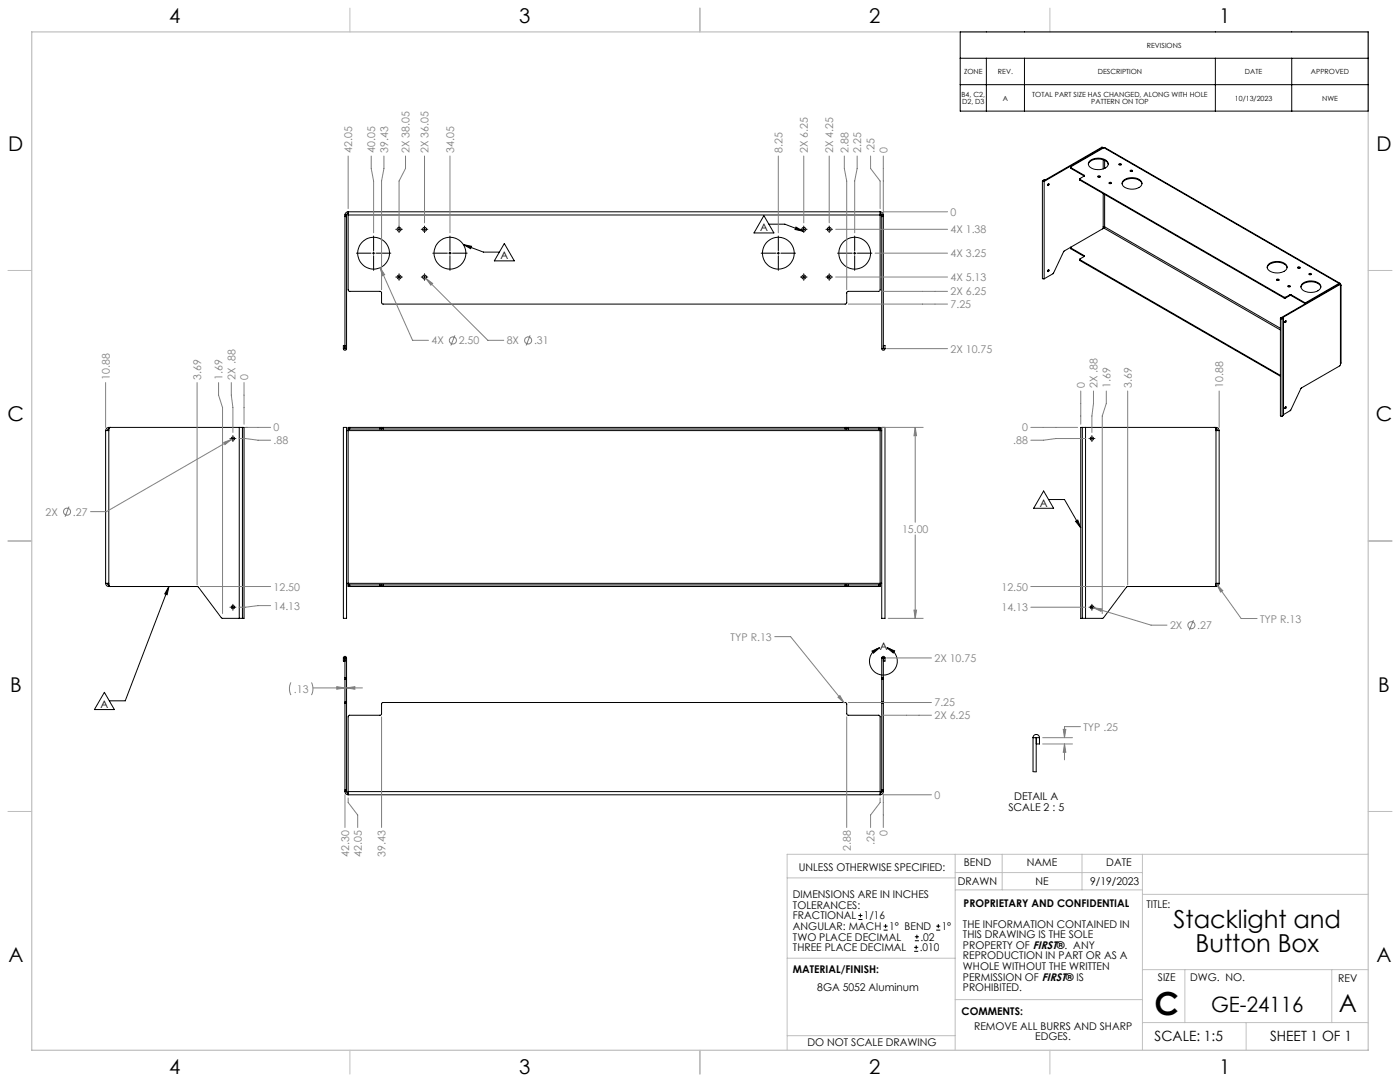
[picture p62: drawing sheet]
<svg xmlns="http://www.w3.org/2000/svg" width="559mm" height="432mm" viewBox="0 0 559 432" stroke-linecap="round" stroke-linejoin="round" font-family="sans-serif">
<defs><g id="words">
<text font-size="12.7" x="460.9" y="405.2">C</text>
<g font-size="9.9">
<text x="468.4" y="370.2">Stacklight and</text>
<text x="477.2" y="380.1">Button Box</text>
<text x="534.3" y="404.1">A</text>
</g>
<text font-size="8.5" x="483.4" y="404">GE-24116</text>
<g font-size="8.1">
<text x="67.6" y="9.3">4</text>
<text x="207.3" y="9.3">3</text>
<text x="347" y="9.3">2</text>
<text x="486.7" y="9.3">1</text>
<text x="3.3" y="60.1">D</text>
<text x="549.4" y="60.1">D</text>
<text x="3" y="168">C</text>
<text x="549.1" y="168">C</text>
<text x="4" y="276">B</text>
<text x="550.1" y="276">B</text>
<text x="3.3" y="383.9">A</text>
<text x="549.4" y="383.9">A</text>
<text x="67.6" y="428.4">4</text>
<text x="207.3" y="428.4">3</text>
<text x="347" y="428.4">2</text>
<text x="486.7" y="428.4">1</text>
</g>
<g font-size="5.6">
<text x="460.9" y="415.2">SCALE: 1:5</text>
<text x="507" y="415.2">SHEET 1 OF 1</text>
</g>
<g font-size="4.2" fill="#808080">
<text x="140.6" y="61.1" transform="rotate(-90 140.6 61.1)">42.05</text>
<text x="149.8" y="61.1" transform="rotate(-90 149.8 61.1)">40.05</text>
<text x="154.9" y="61.1" transform="rotate(-90 154.9 61.1)">39.43</text>
<text x="163.5" y="61.1" transform="rotate(-90 163.5 61.1)">2X 38.05</text>
<text x="171.1" y="61.1" transform="rotate(-90 171.1 61.1)">2X 36.05</text>
<text x="181.2" y="61.1" transform="rotate(-90 181.2 61.1)">34.05</text>
<text x="312.3" y="61.1" transform="rotate(-90 312.3 61.1)">8.25</text>
<text x="322.4" y="61.1" transform="rotate(-90 322.4 61.1)">2X 6.25</text>
<text x="332.6" y="61.1" transform="rotate(-90 332.6 61.1)">2X 4.25</text>
<text x="338.6" y="61.1" transform="rotate(-90 338.6 61.1)">2.88</text>
<text x="343.7" y="61.1" transform="rotate(-90 343.7 61.1)">2.25</text>
<text x="349.1" y="61.1" transform="rotate(-90 349.1 61.1)">.25</text>
<text x="354.2" y="61.1" transform="rotate(-90 354.2 61.1)">0</text>
<text x="379.4" y="86.1">0</text>
<text x="379.4" y="93.1">4X 1.38</text>
<text x="379.4" y="102.6">4X 3.25</text>
<text x="379.4" y="112.1">4X 5.13</text>
<text x="379.4" y="117.9">2X 6.25</text>
<text x="379.4" y="123">7.25</text>
<text x="172.2" y="137.4">4X</text>
<text x="183.1" y="137.4">2.50</text>
<text x="202.3" y="137.4">8X</text>
<text x="213.1" y="137.4">.31</text>
<text x="379.4" y="140.7">2X 10.75</text>
<text x="43.8" y="151.5" transform="rotate(-90 43.8 151.5)">10.88</text>
<text x="80.3" y="151.5" transform="rotate(-90 80.3 151.5)">3.69</text>
<text x="88.9" y="151.5" transform="rotate(-90 88.9 151.5)">1.69</text>
<text x="93.9" y="151.5" transform="rotate(-90 93.9 151.5)">2X .88</text>
<text x="99" y="151.5" transform="rotate(-90 99 151.5)">0</text>
<text x="433" y="154.8" transform="rotate(-90 433 154.8)">0</text>
<text x="438.1" y="154.8" transform="rotate(-90 438.1 154.8)">2X .88</text>
<text x="443.2" y="154.8" transform="rotate(-90 443.2 154.8)">1.69</text>
<text x="451.7" y="154.8" transform="rotate(-90 451.7 154.8)">3.69</text>
<text x="488.2" y="154.8" transform="rotate(-90 488.2 154.8)">10.88</text>
<text x="109.2" y="172.2">0</text>
<text x="408" y="172.2">0</text>
<text x="109.2" y="177.3">.88</text>
<text x="404.4" y="177.3">.88</text>
<text x="18.2" y="205.7">2X</text>
<text x="29.1" y="205.7">.27</text>
<text x="360.1" y="212.5">15.00</text>
<text x="109.2" y="235.7">12.50</text>
<text x="399.8" y="235.7">12.50</text>
<text x="109.2" y="243.3">14.13</text>
<text x="399.8" y="243.9">14.13</text>
<text x="467" y="251">2X</text>
<text x="477.9" y="251">.27</text>
<text x="502.9" y="248.4">TYP R.13</text>
<text x="291.6" y="255.7">TYP R.13</text>
<text x="373" y="264.2">2X 10.75</text>
<text x="117.3" y="276.4">.13</text>
<text x="373" y="281.9">7.25</text>
<text x="373" y="287">2X 6.25</text>
<text x="432.4" y="291.6">TYP .25</text>
<text x="373" y="318.8">0</text>
<text x="354.2" y="333.7" transform="rotate(-90 354.2 333.7)">0</text>
<text x="139.3" y="342" transform="rotate(-90 139.3 342)">42.30</text>
<text x="144.4" y="342" transform="rotate(-90 144.4 342)">42.05</text>
<text x="153.9" y="342" transform="rotate(-90 153.9 342)">39.43</text>
<text x="339.6" y="339.6" transform="rotate(-90 339.6 339.6)">2.88</text>
<text x="349.1" y="337.3" transform="rotate(-90 349.1 337.3)">.25</text>
</g>
<g font-size="4.2">
<text x="303.4" y="92.3">A</text>
<text x="199.8" y="103.4">A</text>
<text x="415" y="202.2">A</text>
<text x="351.1" y="259.5">A</text>
<text x="40.1" y="282.5">A</text>
<text x="402.5" y="323.5">SCALE 2 : 5</text>
<text x="404.8" y="319.3">DETAIL A</text>
<text x="318.8" y="347.7">UNLESS OTHERWISE SPECIFIED:</text>
<text x="384.7" y="345.7">BEND</text>
<text x="409.9" y="345.7">NAME</text>
<text x="441.6" y="345.7">DATE</text>
<text x="382.3" y="353.3">DRAWN</text>
<text x="413.4" y="353.3">NE</text>
<text x="435.1" y="353.3">9/19/2023</text>
<text x="316.5" y="358.5">DIMENSIONS ARE IN INCHES</text>
<text x="316.5" y="362.7">TOLERANCES:</text>
<text x="384.6" y="361.9">PROPRIETARY AND CONFIDENTIAL</text>
<text x="457.6" y="362.3">TITLE:</text>
<text x="316.5" y="371.2">ANGULAR: MACH</text>
<text x="316.5" y="366.9">FRACTIONAL</text>
<text x="344.8" y="366.9">1/16</text>
<text x="354.9" y="371.2">1° BEND</text>
<text x="375.9" y="371.2">1°</text>
<text x="384.4" y="370.2">THE INFORMATION CONTAINED IN</text>
<text x="316.5" y="375.4">TWO PLACE DECIMAL</text>
<text x="367.4" y="375.4">.02</text>
<text x="384.4" y="374.4">THIS DRAWING IS THE SOLE</text>
<text x="316.5" y="379.6">THREE PLACE DECIMAL</text>
<text x="367.1" y="379.6">.010</text>
<text x="384.4" y="378.6">PROPERTY OF FIRST®. ANY</text>
<text x="384.4" y="382.9">REPRODUCTION IN PART OR AS A</text>
<text x="316.5" y="388.4">MATERIAL/FINISH:</text>
<text x="384.4" y="387.1">WHOLE WITHOUT THE WRITTEN</text>
<text x="326.2" y="395.6">8GA 5052 Aluminum</text>
<text x="384.4" y="391.3">PERMISSION OF FIRST® IS</text>
<text x="384.4" y="395.6">PROHIBITED.</text>
<text x="462.2" y="391.3">SIZE</text>
<text x="475.1" y="391.3">DWG. NO.</text>
<text x="534.1" y="391.8">REV</text>
<text x="383.8" y="405.1">COMMENTS:</text>
<text x="388.8" y="410.9">REMOVE ALL BURRS AND SHARP</text>
<text x="322.3" y="417.6">DO NOT SCALE DRAWING</text>
<text x="413.2" y="415.2">EDGES.</text>
</g>
<g font-size="2.8">
<text x="457.8" y="19">REVISIONS</text>
<text x="384.8" y="29.6">ZONE</text>
<text x="398.3" y="29.6">REV.</text>
<text x="438.2" y="29.6">DESCRIPTION</text>
<text x="496.9" y="29.6">DATE</text>
<text x="523.3" y="29.6">APPROVED</text>
<text x="383.8" y="38.7">B4, C2,</text>
<text x="384.1" y="41.5">D2, D3</text>
<text x="400.3" y="40.1">A</text>
<text x="412" y="38.7">TOTAL PART SIZE HAS CHANGED, ALONG WITH HOLE</text>
<text x="435.6" y="41.5">PATTERN ON TOP</text>
<text x="492.9" y="40.1">10/13/2023</text>
<text x="527.7" y="40.1">NWE</text>
</g>
</g></defs>
<g fill="none" stroke="#c0c0c0" stroke-width=".4">
<path d="M139.7 3.2v9.5M279.4 3.2v9.5M419.1 3.2v9.5M3.1 107.9h9.6M546.1 107.9h9.5M3.1 215.9h9.6M546.1 215.9h9.5M3.1 323.8h9.6M546.1 323.8h9.5M314.2 350.3h67M381.2 340.9v78.2M381.2 355.1h74.8"/>
<path d="M381.2 348.2h74.8M400 340.9v14.2M431.9 340.9v14.2M456 340.9v78.2M456 356.9h90.1M546.1 340.9h-231.9v78.2M314.2 382.4h67.2M381.2 398.9h74.8M456 387h90.1M472.9 387v21.1M531.6 387v21.1M139.7 419.1v9.6"/>
<path d="M279.4 419.1v9.6M314.2 413.3h67M419.1 419.1v9.6M456 408.1h90.1M497.4 408.1v11"/>
</g>
<path d="M12.7 12.7h533.4v406.4h-533.4z" fill="none" stroke="#c0c0c0" stroke-width=".5"/>
<g fill="none" stroke="#000" stroke-width=".4">
<path d="M383.3 12.7h162.8v31.6h-162.8zM383.3 23.2h162.8M383.3 33.8h162.8M393.7 23.2v21.1M408.9 23.2v21.1M485.1 23.2v21.1M515.6 23.2v21.1M439.8 58.8l.5 .1M439.8 58.8l.3 .1M439.8 58.8l-23.3 13.4M440.1 58.9l.2 .2M440.1 58.9l-23.3 13.5"/>
<path d="M440.6 58.9l-13.2 7.7v.3M440.6 58.9h.4l93.8 54.2M440.6 58.9l93.9 54.2M416.1 72.2v38.9l.7 .2M416.2 72v.4h.6M416.2 72l.6 .4M416.5 72.2h.1M416.8 72.4v38.9M417 71.9h.1M417 71.9l-.5 .3M417 71.9l-.2-.2-.6 .3M418.4 73.3l.3 .2-.4 .6-.2-.3z"/>
<path d="M418.5 73.3l-.4 .6M427.3 66.7l.1 .5M427.4 66.9l5.4 3.1M427.4 66.9v.3M427.4 67.2l5.4 3.1M431 71.4l.1 .5M431.1 71.6l81.5 47M431.1 71.6v.3M431.1 71.9l81.5 47.1M432.8 70.3l-1.7 1v.3M432.8 70v.3M434.4 65.6a4.7 4.7 0 0 1 6.5-1.6l1 .7 .4 .9"/>
<path d="M434.7 64.5a5.2 5.2 0 0 1 7.6 .5 2.59 2.59 0 0 1-3 2.6 4.1 4.1 0 0 1-4.9-2.2zM438.2 70.3l.8-.1a.43 .43 0 0 1-.3 .6 .43 .43 0 0 1-.5-.5zM438.3 70.6h.8M440.3 77.3v13.6l-.2 .4M440.3 63.7v3.7M440.9 64v3.2M440.9 77.6v12.9M442.7 72.8h.7a.37 .37 0 0 1-.3 .5 .37 .37 0 0 1-.4-.5zM442.7 73.2h.8M446.6 65.5l.6-.2 .4 .4-.6 .2zM446.7 65.8h.8M447.9 73.3a4.4 4.4 0 0 1 5.7-1.8l1.6 .8 .6 1"/>
<path d="M448.4 72.1a5.2 5.2 0 0 1 7.4 .7 2.63 2.63 0 0 1-3 2.6 3.8 3.8 0 0 1-4.9-2.4zM451.1 68.1l.5-.2 .4 .3-.5 .3zM451.2 68.3h.8M137.7 85.8v.6M137.7 85.8h.6M137.7 86.4v52.7M137.7 86.4h.6M138.3 85.8v.6M138.3 86.4v52.7M139 85.8l.1 30.2 .4 .3h12.4l.4 .5v3.9l.5 .7h184.7l.5-.5v-4l.3-.6h12.5l.5-.4v-30.1M139 84.5v1.3M139 85.2l-.7 .6"/>
<path d="M139 84.5a1.33 1.33 0 0 0-1.3 1.3M139 85.8h212.3M139 84.5h212.3M149.1 94.2v5.8M158 91.5h.3M158.8 91.5h1M159.3 90.2v.3M159.3 91v1M159.3 92.5v.3M160.3 91.5h.3M168.1 91.5h.3M168.9 91.5h1.1"/>
<path d="M169.4 90.2v.3M169.4 91v1M169.4 92.5v.3M170.5 91.5h.2M179.6 94.2v5.8M185 97.6l8 3h6.3M185 97.6l3.2 .7-.3 .9zM201.3 97.2l4 6.9h-8zM304.9 86l4 7h-7.9zM306.9 89.5h6.4l7.3 2.8M310.7 94.2v5.8M317.7 90.6l2.9 1.7-3.3-.7z"/>
<path d="M319.5 91.5h.3M320.3 91.5h1M320.8 90.2v.3M320.8 91v1M320.8 92.5v.3M321.8 91.5h.3M329.7 91.5h.3M330.5 91.5h1M331 90.2v.3M331 91v1M331 92.5v.3M332 91.5h.3"/>
<path d="M341.1 94.2v5.8M351.3 84.5v1.3M351.3 84.5a1.26 1.26 0 0 1 1.3 1.3M351.3 85.2l.6 .6M351.9 85.8v.6M351.9 86.4v52.7M351.9 85.8h.7M351.9 86.4h.7M352.6 85.8v.6M352.6 86.4v52.7v-1.2h.6v1.2M427.3 98.8l.1 .5M427.4 98.6v.4"/>
<path d="M427.4 99l5.4 3M427.4 99v.3M427.4 99.3l5.4 3.1M440.3 90.5h.6M440.6 91l-15.9 9.2-4.3 8.9-3.6 2.2M440.6 91l70.5 40.7M440.9 90.5l-.3 .5M440.9 90.5l70.2 40.5M142.3 101h5.8M148.6 101h1M149.1 100.5v1M149.1 102.1v5.8"/>
<path d="M150.1 101h5.9M158 110.6h.3M158.8 110.6h1M159.3 109.3v.2M159.3 110.1v1M159.3 111.6v.3M160.3 110.6h.3M168.1 110.6h.3M168.9 110.6h1.1M169.4 109.3v.2M169.4 110.1v1M169.4 111.6v.3"/>
<path d="M170.5 110.6h.2M172.8 101h5.8M179.1 101h1M179.6 100.5v1M179.6 102.1v5.8M180.6 101h5.9M303.8 101h5.9M310.2 101h1M310.7 100.5v1M310.7 102.1v5.8M311.7 101h5.8M319.5 110.6h.3"/>
<path d="M320.3 110.6h1M320.8 109.3v.2M320.8 110.1v1M320.8 111.6v.3M321.8 110.6h.3M329.7 110.6h.3M330.5 110.6h1M331 109.3v.2M331 110.1v1M331 111.6v.3M332 110.6h.3M334.3 101h5.8"/>
<path d="M340.6 101h1.1M341.1 100.5v1M341.1 102.1v5.8M342.2 101h5.8M418.3 107.8h.4l-.4 .6zM418.5 107.7l-.4 .5M431 103.5l.1 .5M431.1 103.6v.4M431.1 103.6l80 46.2M431.1 104l80 46.1M432.8 102.4l-1.7 .9v.3M432.8 102v.4"/>
<path d="M505.8 106.8a4.4 4.4 0 0 1 5.8-1.9l1.5 .8 .6 1.1M506.3 105.5a5.2 5.2 0 0 1 7.4 .8 2.63 2.63 0 0 1-2.9 2.6 4.2 4.2 0 0 1-5-2.2zM509.6 111.8h.9M509.7 111.4a.46 .46 0 0 1 .7-.1 .46 .46 0 0 1-.1 .8 .46 .46 0 0 1-.6-.3zM512.6 118.6h.5M512.6 119h.5M512.6 118.6v.4M513.1 118.6v.4M514 114.2l.2-.1a.45 .45 0 0 1 .7-.2 .45 .45 0 0 1 0 .7 .45 .45 0 0 1-.7-.2zM514.1 114.4h.8M514.8 117.7h.6M514.8 118h.6"/>
<path d="M514.8 117.7l-1.7 .9M514.8 117.7v.3M514.8 118l-1.7 1M515.4 117.7l5.3 3M515.4 117.7v.3M515.4 118l5.3 3M518 106.6l.5-.1 .5 .3-.7 .3zM518.1 107h.8M519.3 114.6a4.7 4.7 0 0 1 6.4-1.6l1.1 .7 .4 .9M519.8 113.3a5.5 5.5 0 0 1 7.2 .5 2.45 2.45 0 0 1-2.8 2.8 4.1 4.1 0 0 1-4.9-2.2zM522.5 109.3l.7-.2a.39 .39 0 0 1-.2 .6 .39 .39 0 0 1-.5-.4zM522.5 109.5h.9"/>
<path d="M534.5 113.5l.5 .1M534.5 113.1h.3l.2 .4M534.5 113.5l.2 .1M534.5 113.5l-23.3 13.4M534.5 113.1l-13.2 7.6M534.5 113.1v.4M534.7 113.6l.3 .1v32l-15.6 9.1-4.3 9-2.8 1.7M534.7 113.6l-23.2 13.4M535 113.5l.3 .3-.3 .3M535 113.5h-.2M535.3 113.8v31.1l-.3 .3M137.1 139.1a.64 .64 0 0 0 .6 .7 .64 .64 0 0 0 .6-.7"/>
<path d="M137.1 139.1h1.2M137.7 139.1h.1M137.7 137.9h-.6v1.2M351.9 139.1a.65 .65 0 0 0 .7 .7 .65 .65 0 0 0 .6-.7M351.9 139.1h1.3M511.1 127v39l.6 .1M511.2 126.9v.3h.5M511.2 126.9l.3 .1M511.5 127h.1M511.5 127l.2 .2M511.7 127.2v38.9M512.3 126.9v38.9l-.6 .3"/>
<path d="M512.3 126.9l-.6 .3M512.3 126.9l-.3-.2-.5 .3M513 128.1l.4 .1-.4 .5zM513.2 128l-.4 .6M520.7 120.7h.6M520.7 120.7v.3M521.3 120.7l-.1 .4-.5-.1M42.2 171.8h1.2M42.2 171.8v61M43.4 170.6a1.33 1.33 0 0 0-1.2 1.2M43.4 170.6h53.4M43.4 170.6v63.5"/>
<path d="M44.1 170.6l-1.3 1.2M91.8 175h.2M92.5 175h1M93 173.8v.2M93 174.5v1M93 176v.2M94 175h.2M95.5 170.6v76.2M96.8 170.6h.6v76.2h-.6M96.8 170.6v76.2M137.1 170.6h1.2v76.2h-1.2zM138.3 171.8h.7"/>
<path d="M139 171.2h.6M139 171.2v.6M139 171.8v61M139 171.8h212.3M139.6 170.6h-.6v.6M139.6 170.6h12.1M139.6 171.2h12.1M139.6 170.6v.6M151.7 171.2h.6M151.7 170.6h.6M151.7 170.6v.6M152.3 171.2h.6"/>
<path d="M152.3 170.6h.6M152.3 170.6v.6M152.9 170.6v.6M152.9 170.6h184.4M152.9 171.2h184.4M337.3 171.2h.7M337.3 170.6h.7M337.3 170.6v.6M338 171.2h.6M338 170.6h.6M338 170.6v.6M338.6 170.6h12.1"/>
<path d="M338.6 171.2h12.1M338.6 170.6v.6M350.7 171.2h.6M350.7 170.6h.6v.6M350.7 170.6v.6M351.3 171.2v.6M351.3 171.8h.6M351.3 171.8v61M351.9 170.6h1.3v76.2h-1.3zM432 170.6h-.6v76.2h.6M432 170.6h53.4M432 170.6v76.2"/>
<path d="M433.3 170.6v76.2M434.7 175h.1M435.3 175h1.1M435.8 173.8v.2M435.8 174.5v1M435.8 176v.2M436.8 175h.2M484.7 170.6l1.3 1.2M485.4 171.8h1.2M485.4 170.6a1.26 1.26 0 0 1 1.2 1.2M485.4 170.6v63.5M486.6 171.8v61"/>
<path d="M513 162.5h.4l-.4 .6zM513.2 162.3l-.4 .6M416.6 195.9l3.9 6.9h-7.9zM418.5 199.4h6.4l6.5 11.2M429.3 208l.9-.5 1.2 3.1zM42.2 232.8h1.2M42.2 232.8a1.26 1.26 0 0 0 1.2 1.3M42.8 232.8l1.3 1.3M43.4 234.1h35.4l9.6 12.5 8.4 .2M67.4 234.1l-.7 3.2-.9-.3zM67.4 234.1l-17.4 45.6h-6.4M138.3 232.8h.7"/>
<path d="M139 233.4v.7h.6M139 233.4h.6M139 232.8v.6M139 232.8h212.3M139.6 234.1h12.1M139.6 233.4h12.1M139.6 233.4v.7M151.7 234.1h.6M151.7 233.4h.6M151.7 233.4v.7M152.3 234.1h.6M152.3 233.4h.6"/>
<path d="M152.3 233.4v.7M152.9 233.4v.7M152.9 234.1h184.4M152.9 233.4h184.4M337.3 234.1h.7M337.3 233.4h.7M337.3 233.4v.7M338 234.1h.6M338 233.4h.6M338 233.4v.7M338.6 234.1h12.1M338.6 233.4h12.1"/>
<path d="M338.6 233.4v.7M350.7 233.4h.6M350.7 233.4v.7M351.3 233.4v.7h-.6M351.3 232.8v.6M351.3 232.8h.6M485.4 234.1h-35.4l-9.6 12.5-8.4 .2M485.4 232.8h1.2M486 232.8l-1.3 1.3M486.6 232.8a1.21 1.21 0 0 1-1.2 1.3M91.8 242.3h.2M92.5 242.3h1"/>
<path d="M93 241.2v.1M93 241.8v1.1M93 243.3v.2M94 242.3h.2M348.1 259.8l3-1.3-2.5 2.2zM351.1 258.5a5.6 5.6 0 0 0-3.1 8.5 5.6 5.6 0 0 0 9.1 0 5.6 5.6 0 0 0-3.1-8.5M354 258.5l3.1 1.3-.5 .8zM434.7 242.3h.1M435.3 242.3h1.1M435.8 241.2v.1M435.8 241.8v1.1M435.8 243.3v.2"/>
<path d="M436.8 242.3h.2M41.7 276.3l3.9 6.9h-7.9zM137.1 262.6a.64 .64 0 0 1 .6-.7 .64 .64 0 0 1 .6 .7M137.1 262.6v1.2h.6M137.1 262.6h1.2M137.7 270.5v.5M137.7 262.6h.1M137.7 262.6v7.9M137.7 271v9.2M137.7 270.5h.6M137.7 271h.6M138.3 270.5v.5"/>
<path d="M138.3 262.6v7.9M138.3 271v9.2M351.9 270.5v.5M351.9 262.6a.65 .65 0 0 1 .7-.7 .65 .65 0 0 1 .6 .7M351.9 262.6v7.9M351.9 271v9.2M351.9 270.5h.7M351.9 262.6h1.3M351.9 271h.7M352.6 270.5v.5M352.6 271v9.2M353.2 262.6v1.2h-.6v-1.2v7.9"/>
<path d="M137.7 280.2v.5M137.7 280.7v34.6M137.7 280.2h.6M137.7 280.7h.6M138.3 280.2v.5M138.3 280.7v34.6M351.9 280.2v.5M351.9 280.7v34.6M351.9 280.2h.7M351.9 280.7h.7M352.6 280.2v.5M352.6 280.7v34.6"/>
<path d="M412.3 294.4v13.5l.6 .1h.7v-13.6M412.3 294.4a1.29 1.29 0 0 1 1.3-1.3 1.29 1.29 0 0 1 1.3 1.3M412.3 294.4h2.6M413.6 294.4h.1M414.9 294.4v2.5h-1.3M137.7 315.3v.6M137.7 315.9a1.26 1.26 0 0 0 1.3 1.3M137.7 315.9h.6M137.7 315.3h.6M138.3 315.3v.6M138.3 315.9l.7 .6M139 315.9l.1-30.2 .4-.3h12.4l.4-.5v-3.9l.5-.6h184.7l.5 .5v3.9l.3 .6h12.5l.5 .4v30.1"/>
<path d="M139 315.9v1.3M139 315.9h212.3M139 317.2h212.3M351.3 315.9v1.3M351.9 315.3v.6M351.9 315.9l-.6 .6M351.9 315.9h.7M351.9 315.3h.7M352.6 315.3v.6M352.6 315.9a1.21 1.21 0 0 1-1.3 1.3"/>
<circle cx="159.3" cy="91.5" r=".8"/>
<circle cx="169.5" cy="91.5" r=".8"/>
<circle cx="320.8" cy="91.5" r=".8"/>
<circle cx="331" cy="91.5" r=".8"/>
<circle cx="149.1" cy="101" r="6.4"/>
<circle cx="159.3" cy="110.6" r=".8"/>
<circle cx="169.5" cy="110.6" r=".8"/>
<circle cx="179.6" cy="101" r="6.4"/>
<circle cx="310.7" cy="101" r="6.3"/>
<circle cx="320.8" cy="110.6" r=".8"/>
<circle cx="331" cy="110.6" r=".8"/>
<circle cx="341.1" cy="101" r="6.3"/>
<circle cx="93" cy="175" r=".67"/>
<circle cx="435.8" cy="175" r=".67"/>
<circle cx="93" cy="242.3" r=".67"/>
<circle cx="435.8" cy="242.3" r=".67"/>
</g>
<g fill="none" stroke="#808080" stroke-width=".4">
<path d="M139 62.3v21M148.2 62.3v4.9l.9 5v20.7M153.2 62.3v4.9l-.9 5v43.4M161.9 62.3v4.9l-2.6 5v18M169.4 62.3v26.6M179.6 62.3v30.6M310.7 62.3v30.6M320.8 62.3v26.6M331 62.3v26.6M337 62.3v4.9l1 5v43.4M342.1 62.3v4.9l-1 5v20.7M347.5 62.3v4.9l3.8 5v11.1"/>
<path d="M352.6 62.3v22.9M333.6 91.5h44.6M352.6 84.5h25.6M151.7 106.8l13 29h6.3M151.7 106.8l1.8 2.8-.9 .5zM170 111.1l24.7 24.7h6.4M170 111.1l2.7 2-.7 .7zM333.6 110.6h44.6M349.3 101h28.9M351.9 116.3h26.3M181.6 133.8l-1.6 4.1M211.6 133.8l-1.6 4.1"/>
<path d="M338.6 121.4h39.6M353.9 139.1h24.3M42.2 152.7v17.9M78.7 152.7v80.7M87.2 152.7v5l1.6 5v82.2M92.3 152.7v5l.7 5v9.9M97.4 152.7v16.6M431.4 156v13.3M436.5 156v5l-.7 5v6.6M441.6 156v5l-1.7 5v78.9M450.1 156v77.4M486.6 156v14.6"/>
<path d="M89.3 176.6l3.1-1.2-2.6 2zM92.4 175.4l-49.9 28.8h-6.4M95.4 175h2.6l5 .7h5M98 170.6h10M351.9 170.6h16.6M365.3 170.6v37.8M365.3 170.6l.5 3.3h-1zM411.4 170.6h18.7M433.4 175h-11.9l-5 .7h-5.1M27.6 202.2l-1.6 4M365.3 213.5v33.3M79.9 234.1h28.1"/>
<path d="M411.4 234.1h37.4M485.7 233.3l9.7 13.5h6.4M485.7 233.3l2.4 2.4-.9 .6zM108 241.7h-5l-5 .6h-2.6M309.2 254.1h6.4l21.3 26.4M354.5 246.8h14M364.8 243.5h1l-.5 3.3zM411.4 242.3h22M436.5 242.5l23 7h6.3M436.5 242.5l3.3 .5-.3 1zM476.4 247.5l-1.7 4M116.1 272.3l-.6 2.1 .1 1.7 .5 1.3"/>
<path d="M124.3 272.3l.6 2.4-.6 2.7M124.9 274.5h12.8M134.4 274l3.3 .5-3.3 .6zM138.3 274.5h6.4M138.3 274.5l3.3-.5v1.1zM334.5 278.2l.7-.6 1.7 2.9zM353.9 262.6h17.9M152.3 286.1v44.1M338 286.1v44.1M338.6 280.4h33.2M351.9 285.4h19.9M416.2 296.9h11.9"/>
<path d="M416.2 294.4h11.9M424.4 291.1h1l-.5 3.3zM424.9 296.9v6.3M424.9 296.9l.5 3.3h-1zM431.2 290h-6.3v4.4M137.7 317.2v13M139 318.5v1.8l3.8 5v4.9M351.3 318.5v1.8l-3.8 5v4.9M371.8 317.2h-19.2v13"/>
<circle cx="180.8" cy="135.9" r="1.41"/>
<circle cx="210.8" cy="135.9" r="1.4"/>
<circle cx="26.8" cy="204.2" r="1.41"/>
<circle cx="475.5" cy="249.5" r="1.42"/>
</g>
<path d="M67.4 234.1l-.7 3.2-.9-.3zM429.3 208l.9-.5 1.2 3.1zM317.7 90.6l2.9 1.7-3.3-.7zM185 97.6l3.2 .7-.3 .9zM348.1 259.8l3-1.3-2.5 2.2zM354 258.5l3.1 1.3-.5 .8z" fill="#000"/>
<path d="M365.3 170.6l.5 3.3h-1zM364.8 243.5h1l-.5 3.3zM89.3 176.6l.5 .8 2.6-2zM436.5 242.5l3 1.5 .3-1zM485.7 233.3l1.5 3 .9-.6zM151.7 106.8l.9 3.3 .9-.5zM170 111.1l2 2.7 .7-.7zM134.4 274l3.3 .5-3.3 .6zM138.3 274.5l3.3-.5v1.1zM334.5 278.2l2.4 2.3-1.7-2.9zM424.9 296.9l.5 3.3h-1zM424.4 291.1h1l-.5 3.3z" fill="#808080"/>
<g fill="none" stroke="#000" stroke-width=".4">
<path d="M342.6 367h1.6M342.6 365.4h1.6M343.4 364.6v1.5M352.7 371.2h1.6M352.7 369.6h1.6M353.5 368.8v1.6M364.9 379.7h1.6M364.9 378.1h1.6M365.2 375.4h1.6M365.2 373.8h1.6M365.7 377.3v1.5M366 373v1.6"/>
<path d="M373.7 371.2h1.6M373.7 369.6h1.6M374.5 368.8v1.6"/>
</g>
<use href="#words"/>
</svg>
